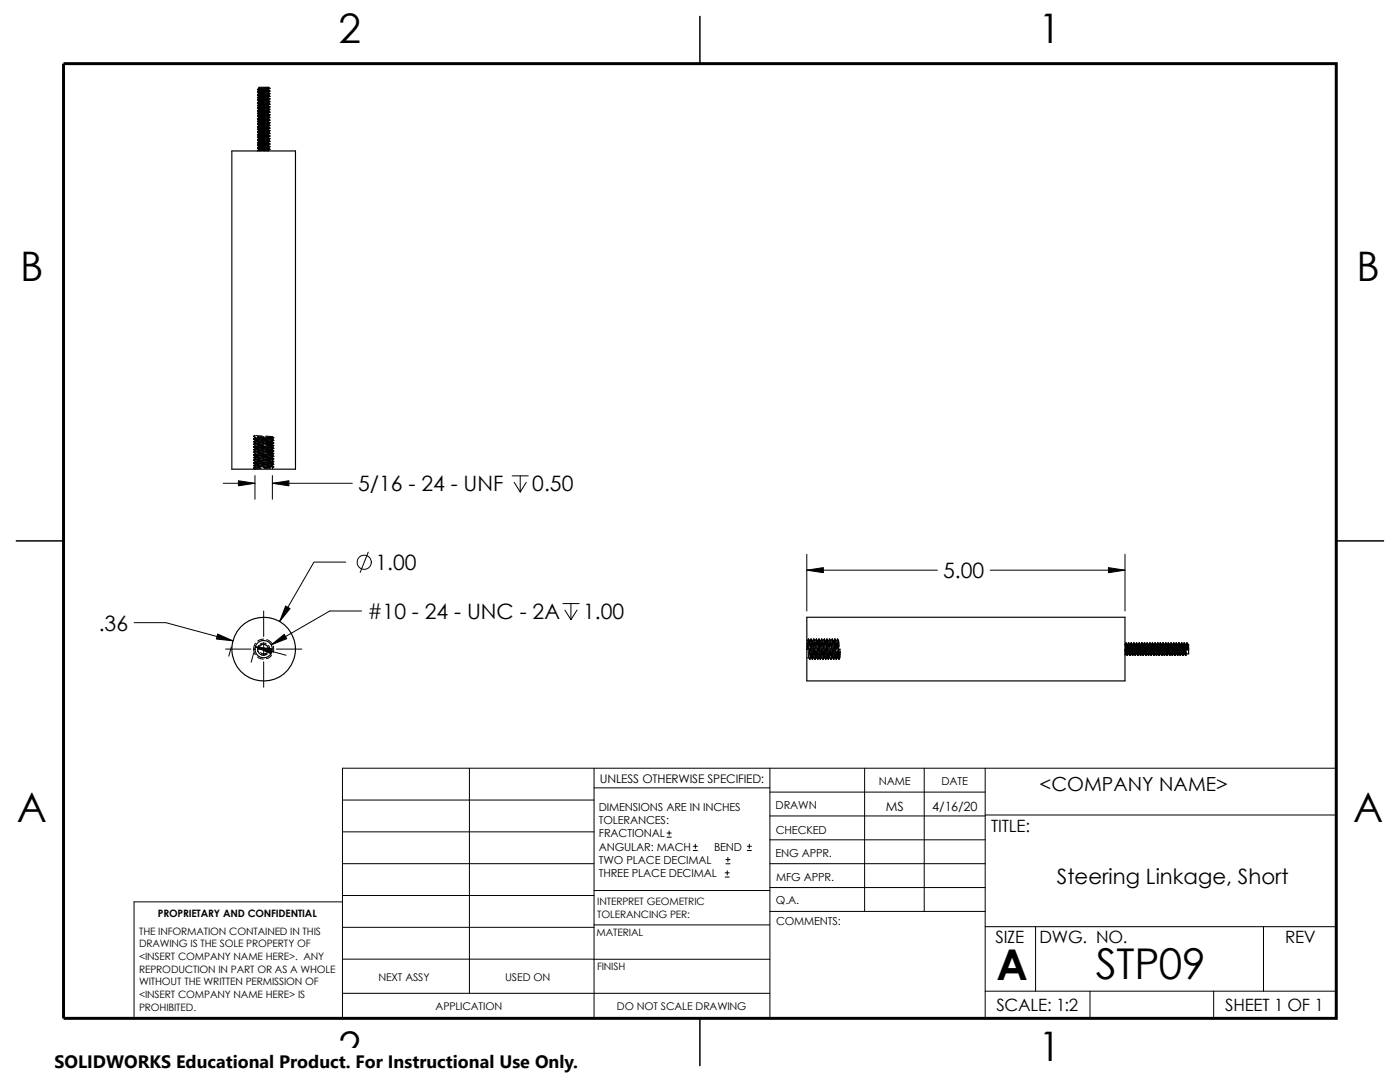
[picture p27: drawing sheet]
<svg xmlns="http://www.w3.org/2000/svg" width="279mm" height="216mm" viewBox="0 0 279 216" stroke-linecap="round" stroke-linejoin="round" font-family="sans-serif">
<defs><g id="words">
<g font-size="8.5">
<text x="198.9" y="195.5">A</text>
<text x="218.7" y="195.3">STP09</text>
</g>
<g font-size="8.1">
<text x="67.6" y="8.5">2</text>
<text x="207.3" y="8.5">1</text>
<text x="4" y="56.1">B</text>
<text x="270.7" y="56.1">B</text>
<text x="3.3" y="164.1">A</text>
<text x="270" y="164.1">A</text>
<text x="67.6" y="211.7">2</text>
<text x="207.3" y="211.7">1</text>
</g>
<g font-size="4.2">
<text x="71.5" y="98">5/16 - 24 - UNF</text>
<text x="106.2" y="98">0.50</text>
<text x="75" y="113.7">1.00</text>
<text x="188.2" y="115.4">5.00</text>
<text x="19.7" y="125.8">.36</text>
<text x="73.3" y="123.5">#10 - 24 - UNC - 2A</text>
<text x="116.4" y="123.5">1.00</text>
<text x="210.9" y="176.4">Steering Linkage, Short</text>
</g>
<text font-size="3.9" x="207.5" y="157.8">&lt;COMPANY NAME&gt;</text>
<text font-size="3.6" x="10.9" y="213">SOLIDWORKS Educational Product. For Instructional Use Only.</text>
<g font-size="3.4">
<text x="197.8" y="166">TITLE:</text>
<text x="198.7" y="188.1">SIZE</text>
<text x="207.5" y="188.1">DWG. NO.</text>
<text x="256.5" y="188.2">REV</text>
<text x="198.8" y="201.7">SCALE: 1:2</text>
<text x="244.5" y="201.7">SHEET 1 OF 1</text>
</g>
<g font-size="2.5">
<text x="176.8" y="161.8">MS</text>
<text x="186.1" y="161.8">4/16/20</text>
</g>
<text font-size="2.4" x="119.7" y="156.2">UNLESS OTHERWISE SPECIFIED:</text>
<g font-size="2.2">
<text x="119.5" y="161.8">DIMENSIONS ARE IN INCHES</text>
<text x="154.8" y="161.5">DRAWN</text>
<text x="175.4" y="156.7">NAME</text>
<text x="187.9" y="156.7">DATE</text>
<text x="119.5" y="164.4">TOLERANCES:</text>
<text x="119.5" y="167.1">FRACTIONAL</text>
<text x="154.8" y="166.3">CHECKED</text>
<text x="119.5" y="172.4">TWO PLACE DECIMAL</text>
<text x="119.5" y="169.7">ANGULAR: MACH</text>
<text x="142.5" y="169.7">BEND</text>
<text x="154.8" y="171">ENG APPR.</text>
<text x="119.5" y="175">THREE PLACE DECIMAL</text>
<text x="154.9" y="175.7">MFG APPR.</text>
<text x="154.9" y="180.4">Q.A.</text>
<text x="154.9" y="184.7">COMMENTS:</text>
</g>
<g font-size="2.1">
<text x="75.5" y="195.7">NEXT ASSY</text>
<text x="100.8" y="195.7">USED ON</text>
<text x="86.9" y="201.6">APPLICATION</text>
<text x="123.1" y="201.6">DO NOT SCALE DRAWING</text>
</g>
<g font-size="2">
<text x="31.5" y="182.9">PROPRIETARY AND CONFIDENTIAL</text>
<text x="119.2" y="183.1">TOLERANCING PER:</text>
<text x="119.2" y="180.6">INTERPRET GEOMETRIC</text>
<text x="27.7" y="186.5">THE INFORMATION CONTAINED IN THIS</text>
<text x="27.7" y="189.1">DRAWING IS THE SOLE PROPERTY OF</text>
<text x="27.7" y="191.6">&lt;INSERT COMPANY NAME HERE&gt;. ANY</text>
<text x="119.1" y="186.7">MATERIAL</text>
<text x="27.7" y="194.1">REPRODUCTION IN PART OR AS A WHOLE</text>
<text x="27.7" y="196.6">WITHOUT THE WRITTEN PERMISSION OF</text>
<text x="119.1" y="193.5">FINISH</text>
<text x="27.7" y="201.7">PROHIBITED.</text>
<text x="27.7" y="199.2">&lt;INSERT COMPANY NAME HERE&gt; IS</text>
</g>
</g></defs>
<g fill="none" stroke="#000" stroke-width=".2">
<path d="M51.4 20l1.2 .1M51.5 17.9l1.2 .1M51.5 18.4l1.2 .1M51.5 18.9l1.2 .2M51.5 19.5l1.2 .1M51.5 17.9l1.2 .2M51.5 18.5l1.2 .1M51.5 19l1.2 .1M51.7 18.1l1.2 .1M51.7 18.6l1.2 .2M51.7 19.1l1.2 .2M51.7 19.7l1.2 .1"/>
<path d="M51.7 18.2l1.2 .2M51.7 19.8l1.2 .1M51.7 17.7l1.2 .1M51.7 18.8l1.2 .1M51.7 18.6h.1M51.7 19.2h.1M51.7 19.7h.1M51.7 18.1h.1M51.7 18.2h.1M51.7 19.3h.1M51.7 19.8h.1M51.7 19.3l1.2 .1"/>
<path d="M53.4 18l.3 .1M53.4 18.6h.3M53.4 19.1h.3M53.4 19.6l.3 .1M53.4 18.1l.4 .1M53.4 18.6l.4 .1M53.4 19.2h.4M53.4 19.7l.4 .1M53.5 19h.1M53.5 17.9h.1M53.5 19.5h.1M53.5 18.3v.1"/>
<path d="M53.5 18.9h.1M53.5 19.4v.1M53.5 19.9v.1M53.5 18.5h.1M53.6 17.4v.4M53.8 17.7l-.3 .2M51.4 25.8l1.2 .1M51.4 24.7l1.2 .2M51.4 22.6l1.2 .2M51.4 30l.8 .1M51.4 20.5l1.2 .1M51.4 27.9l1.2 .1"/>
<path d="M51.4 28l1.3 .1M51.4 25.9l1.3 .1M51.4 24.8l1.3 .1M51.4 22.7l1.3 .1M51.4 20l1.3 .2M51.4 20.6l1.3 .1M51.5 26.4l1.2 .1M51.5 26.9l1.2 .1M51.5 27.4l1.2 .1M51.5 28.5l1.2 .1M51.5 29.1l1.2 .1M51.5 29.6l1.2 .1"/>
<path d="M51.5 25.3l1.2 .1M51.5 26.9l1.2 .2M51.5 27.5l1.2 .1M51.5 23.2l1.2 .1M51.5 23.7l1.2 .1M51.5 24.2l1.2 .1M51.5 25.4l1.2 .1M51.5 21.1l1.2 .1M51.5 21.6l1.2 .1M51.5 22.1l1.2 .1M51.5 29l1.2 .1M51.5 29.5l1.2 .1"/>
<path d="M51.5 23.8l1.2 .1M51.5 24.3l1.2 .1M51.5 21.7l1.2 .1M51.5 22.2l1.2 .1M51.7 20.2l1.2 .1M51.7 20.7l1.2 .2M51.7 21.3l1.2 .1M51.7 21.8l1.2 .1M51.7 22.3l1.2 .2M51.7 22.8l1.2 .2M51.7 23.4l1.2 .1M51.7 23.9l1.2 .1"/>
<path d="M51.7 24.4l1.2 .2M51.7 26.2l1.2 .1M51.7 27.7l1.2 .2M51.7 29.3l1.2 .2M51.7 25l1.2 .1M51.7 25.5l1.2 .1M51.7 26l1.2 .2M51.7 26.5l1.2 .2M51.7 27.1l1.2 .1M51.7 27.6l1.2 .1M51.7 28.1l1.2 .2M51.7 28.7l1.2 .1"/>
<path d="M51.7 29.2l1.2 .1M51.7 29.7l1.2 .2M51.7 20.3l1.2 .2M51.7 21.4l1.2 .1M51.7 21.9l1.2 .2M51.7 23l1.2 .1M51.7 24.6l1.2 .1M51.7 25.6l1.2 .2M51.7 27.2l1.2 .1M51.7 28.3l1.2 .1M51.7 29.9l1.2 .1M51.7 20.2h.1"/>
<path d="M51.7 20.7h.1M51.7 21.3h.1M51.7 21.8h.1M51.7 22.3h.1M51.7 22.9h.1M51.7 23.4h.1M51.7 23.9h.1M51.7 24.4h.1M51.7 25h.1M51.7 25.5h.1M51.7 26h.1M51.7 26.6h.1"/>
<path d="M51.7 27.1h.1M51.7 27.6h.1M51.7 28.2h.1M51.7 28.7h.1M51.7 29.2h.1M51.7 29.7h.1M51.7 20.8v.1M51.7 22.4v.1M51.7 23.5h.1M51.7 24h.1M51.7 25.1h.1M51.7 26.1v.1"/>
<path d="M51.7 26.7h.1M51.7 27.7h.1M51.7 28.8h.1M51.7 29.3h.1M51.7 20.8l1.2 .2M51.7 22.4l1.2 .2M51.7 23.5l1.2 .1M51.7 24l1.2 .2M51.7 25.1l1.2 .1M51.7 26.7l1.2 .1M51.7 28.8l1.2 .1M53.3 26h.4"/>
<path d="M53.3 24.9l.4 .1M53.3 22.8h.4M53.3 20.1l.4 .1M53.3 20.7h.4M53.3 28.1h.4M53.3 28.2h.5M53.3 26l.5 .1M53.3 25l.5 .1M53.3 22.9h.5M53.3 20.2l.5 .1M53.3 20.7l.5 .1M53.4 26.5h.3"/>
<path d="M53.4 27l.3 .1M53.4 28.7l.4 .1M53.4 29.2l.4 .1M53.4 29.7l.4 .1M53.4 25.4l.3 .1M53.4 26.6h.4M53.4 27.1l.4 .1M53.4 27.6l.4 .1M53.4 23.3l.3 .1M53.4 23.9h.3M53.4 24.4h.3M53.4 25.5l.4 .1"/>
<path d="M53.4 21.2l.3 .1M53.4 21.7l.3 .1M53.4 22.3h.3M53.4 28.6l.3 .1M53.4 29.1l.3 .1M53.4 29.7h.3M53.4 23.4l.4 .1M53.4 23.9l.4 .1M53.4 24.4l.4 .1M53.4 27.6h.3M53.4 21.3l.4 .1M53.4 21.8l.4 .1"/>
<path d="M53.4 22.3l.4 .1M53.5 30.1h.1M53.5 20.6h.1M53.5 22.1h.1M53.5 23.7h.1M53.5 25.3h.1M53.5 26.9h.1M53.5 28.5h.1M53.5 21.1h.1M53.5 22.1l.1 .1M53.5 23.7l.1 .1M53.5 24.3h.1"/>
<path d="M53.5 25.3l.1 .1M53.5 25.8l.1 .1M53.5 27.4l.1 .1M53.5 29l.1 .1M53.5 20.4v.1M53.5 21h.1M53.5 21.5v.1M53.5 22v.1M53.5 22.6l.1 .1M53.5 23.1v.1M53.5 23.6v.1M53.5 24.2h.1"/>
<path d="M53.5 20l.1 .1M53.5 21.6l.1 .1M53.5 23.2h.1M53.5 24.8h.1M53.5 26.4h.1M53.5 28h.1M53.5 29.6h.1M53.5 24.7h.1M53.5 25.2v.1M53.5 25.7v.1M53.5 26.3h.1M53.5 26.8v.1"/>
<path d="M53.5 27.3v.1M53.5 27.9h.1M53.5 28.4h.1M53.5 28.9v.1M53.5 29.4v.1M53.5 30h.1M44.5 96.4h6.4M50.6 87.1l.3 .2M50.6 92.9h.1M50.6 92.3v.1M50.6 91.8v.1M50.6 91.3h.1"/>
<path d="M50.6 90.7v.1M50.6 90.2v.1M50.6 89.7h.1M50.6 89.2h.1M50.6 88.6v.1M50.6 88.1v.1M50.6 87.6h.1M50.6 87l.2 .1M50.6 87l.3-.1v.5l1.2 .1M50.6 87.1h.2M50.6 93.5l.3 .1M50.6 87v.1"/>
<path d="M50.6 93.4v.1M50.7 92.4l.2 .2M50.7 91.9l.2 .2M50.7 91.4l.2 .1M50.7 90.8l.2 .2M50.7 90.3l.2 .2M50.7 89.8l.2 .1M50.7 89.2l.2 .2M50.7 88.7l.2 .2M50.7 88.2l.2 .1M50.7 87.7l.2 .1M50.7 87.1l.2 .2"/>
<path d="M50.7 92.9l.2 .2M50.9 92l.1 .2 1.1 .1M50.9 91l.1 .1 1.1 .1M50.9 87.8v.1M50.9 88.3v.2M50.9 88.9v.1M50.9 89.4v.1M50.9 89.9v.1M50.9 90.4v.2M50.9 92.6v.1M50.9 93.1v.5M50.9 94.9v4.7"/>
<path d="M50.9 93.1l1.2 .1M50.9 92.7l-.2 .1M50.9 92.1l-.2 .2M50.9 91.6l-.2 .2M50.9 91.1l-.2 .1M50.9 90.6l-.2 .1M50.9 90l-.2 .2M50.9 89.5l-.2 .2M50.9 89l-.2 .1M50.9 88.4l-.2 .2M50.9 87.9l-.2 .2M50.9 87.4l-.2 .1"/>
<path d="M50.9 93.2l-.2 .2M50.9 89.9l1.2 .1M51 90.6l1 .1M51 88.3l1 .1M51.1 89l1.2 .1M51.1 89.6h1.2M51.1 88l1.2 .1M51.1 86.9l1.2 .1M51.2 92.2l-.6 .1 .6 .1M51.2 90.7h-.6l.6 .1M51.2 89.1l-.6 .1h.6M51.2 87.5l-.6 .1h.6"/>
<path d="M51.4 93h1.3M51.4 92.9l1.3 .1M51.4 91.9h1.3M51.4 87.3l1.3 .1M51.4 91.9l1.3 .1M51.4 91.3l1.3 .1M51.4 90.3h1.3M51.4 88.7l1.3 .1M51.4 91.4l1.3 .1M51.4 88.8h1.3M51.4 89.7l1.3 .1M51.4 88.2h1.3"/>
<path d="M51.4 87.1l1.3 .1M51.4 90.3l1.3 .1M51.4 88.2l1.3 .1M51.4 89.8l1.3 .1M51.4 87.2h1.3M51.4 88.9l1.3 .1M51.4 90.5l1.3 .1M51.5 92.5h1.2M51.5 89.3h1.2M51.5 90.9h1.2M51.5 87.7l1.2 .1M51.5 92.1l1.2 .1"/>
<path d="M51.5 92.5l-.6 .1h.6M51.5 90.9l-.6 .1h.6M51.6 89.3l-.7 .1 .5 .1M51.6 87.7l-.7 .1 .5 .1M51.6 92.3l-1 .1h.2M51.6 89.1l-1 .1h.2M51.6 90.7l-1 .1h.2M51.6 87.5l-1 .1 .2 .1M51.7 92.8l-1.1 .1h.2M51.7 91.7l-1.1 .1h.2M51.7 91.8l-1.1 .1h.2M51.7 89.6l-1.1 .1 .2 .1"/>
<path d="M51.7 91.2l-1.1 .1h.2M51.7 90.1l-1.1 .1h.2M51.7 88.5l-1.1 .1h.2M51.7 91.2l-1.1 .1 .2 .1M51.7 88.6l-1.1 .1h.2M51.7 89.6l-1.1 .1h.2M51.7 88l-1.1 .1h.2M51.7 90.2l-1.1 .1h.2M51.7 88.1l-1.1 .1h.2M51.8 92.4l1.3 .1M51.8 90.8l1.3 .1M51.8 89.2l1.3 .1"/>
<path d="M51.8 87.7h1.3M51.9 93.3l-1.3 .2M51.9 93.3l-1.3 .1M52 87.9l1.3 .1M52.1 89.5l1.2 .1M52.1 91.1h1.3M52.1 91.6l-1.2-.1 .1 .2h1.1M52.1 92.7h1.3M52.1 93.5l-1.2 .1M52.1 93.1l-1.2 .1-.3 .2M52.2 91.9l-1.3 .1M52.2 90.3l-1.3 .1"/>
<path d="M52.2 91l-1.2 .1M52.2 88.7l-1.3 .1M52.2 91.5l-1.2 .1M52.2 89.9l-1.2 .1M52.2 88.3l-1.2 .1M52.2 87.3l-1.2 .1M52.2 92.1h-1.2M52.2 87.8l-1.2 .1M52.3 92.3l1.3 .1M52.6 88.9h-1.3M52.6 89.4l-1.3 .1M52.6 92.6h-1.3"/>
<path d="M52.7 90.7l1.2 .1M52.7 91.2l1.2 .1M52.7 91.8h1.2M52.7 87.5l1.2 .1M52.7 88.5h1.2M52.7 90l1.3 .1M52.7 91.6l1.3 .1M52.8 93.2l1.2 .1M52.8 92.9l-1.3 .1M52.8 91.4h-1.3M52.8 89.8h-1.2M52.9 90.4l-1.3 .1"/>
<path d="M52.9 88.2h-1.3M53 90.2l1.3 .1M53 89.1l1.3 .1M53 88.6l1.3 .1M53 89.7l1.3 .1M53 88.1l1.3 .1M53 87l1.3 .1M53 92.8l1.3 .1M53.1 92.2h-1.2M53.1 90.6h-1.2M53.1 89h-1.2M53.1 87.4l-1.2 .1"/>
<path d="M53.3 93.1l1.3 .1M53.3 93l1.3 .1M53.3 91.9l1.3 .2M53.3 92l1.3 .1M53.3 87.4l1.1 .1-.3 .1M53.3 91.4l1.3 .1M53.3 90.4l1.3 .1M53.3 88.8l1.3 .1M53.3 91.5l1.3 .1M53.3 88.9h1.3M53.3 89.8l1.3 .1M53.3 88.2l1.3 .1"/>
<path d="M53.3 87.2l1.3 .1M53.3 88.3l1.3 .1M53.3 89.9l1.3 .1M53.3 87.3l1.3 .1M53.3 89l1.1 .1-.3 .1M53.3 90.6l1.1 .1h-.3M53.4 92.6l1.2 .1M53.4 89.4l1.2 .1M53.4 91l1.2 .1M53.4 87.8l1.2 .1M53.4 92.2l1 .1h-.3M53.4 92.4h-1.2"/>
<path d="M53.4 90.8h-1.2M53.5 89.2l-1.3 .1M53.5 87.6l-1.3 .1M53.6 92.7h-1.3M53.6 91.1h-1.3M53.6 89.5l-1.3 .1M53.6 87.9l-1.3 .1M53.7 92.5l.9 .1h-.3M53.7 90.9l.9 .1-.3 .1M53.7 89.3l.9 .1-.3 .1M53.7 87.7l.9 .1-.3 .1M53.8 93.3h-1.3"/>
<path d="M53.8 93.2l-1.3 .1M53.9 87.2l-2.5 .1M53.9 88l.5 .1h-.9M54 89.6l.4 .1h-.9M54 91.2h.4l-1 .1M54 92.8h.4l-1 .1M54 93.4l-1.2 .1M54 93l-1.2 .1M54.1 91.8l-1.3 .1M54.1 90.2l-1.3 .1M54.1 90.9l-1.2 .1M54.1 88.6l-1.2 .1"/>
<path d="M54.1 91.4l-1.2 .1M54.1 89.8l-1.2 .1M54.1 88.2l-1.2 .1M54.1 91.9l-1.2 .1M54.1 87.7l-1.2 .1M54.2 92.4h.2l-1.2 .1M54.3 90.3l-1.2 .1M54.3 89.2l-1.2 .1M54.3 88.7l-1.2 .1M54.3 90.3l.3 .2-1.2 .1M54.3 92.4l.3 .3M54.3 90.8l.3 .3"/>
<path d="M54.3 89.8l.3 .1M54.3 89.2l.3 .3M54.3 88.7l.3 .2M54.3 88.2l.3 .1M54.3 87.1l.3 .2M54.4 87.1v.2h-1.3M54.4 94.9v4.7M54.4 96.4h15.9M54.6 92.7l-2.3 .1-1.2-.1M54.6 92.1l-1.2 .1M54.6 89.5l-2.3 .1M54.6 89.9l-2.3 .2"/>
<path d="M54.6 88.3l-2.3 .2M54.6 91.1l-2.3 .1M54.6 87.3l-1.2 .1M54.6 87.9l-2.3 .1M54.6 93.2h-.2M54.6 92.1l-2.3 .2M54.6 92.1h.1M54.6 91.5v.1M54.6 90.5v.1M54.6 90h.1M54.6 88.9v.1M54.6 88.4h.1"/>
<path d="M54.6 87.8v.1M54.6 87.3v.1M54.6 93.1v.1M54.6 92.7l-.3 .2 .3 .2-.2 .1M54.6 91.1l-.3 .3 .3 .2-2.3 .1M54.6 91.6l-.3 .3 .3 .2M54.6 87.4l-.3 .3 .3 .1M54.6 92.1l-.3 .2 .1 .1M54.6 90.6l-.3 .1 .1 .1M54.6 90l-.3 .2 .1 .1M54.6 89.5l-.3 .2 .1 .1M54.6 89l-.3 .1 .1 .2"/>
<path d="M54.6 88.4l-.3 .2 .1 .1M54.6 87.9l-.3 .2 .1 .1M54.6 93.2l-.3 .2 .1 .2M54.6 91.6l-2.3 .1M54.6 89l-2.3 .1M54.6 88.4l-2.3 .2-1.2-.1M54.6 88.9l-1.2 .1M54.6 90.6l-2.3 .1M54.6 90l-2.3 .2-1.2-.1M54.6 87.4l-2.3 .1M102.2 95h3.2M102.6 96.2l1.2 2"/>
<path d="M103.8 95v3.2M105 96.2l-1.2 2M69 112.2h-6.3l-6.9 11.8M73.5 110.2l-1.6 4M161 110.6v11.3M161 113.8h26.1M197.6 113.8h26.9M224.5 110.6v11.3M26.8 124.2h6.3l13.4 3.7M45 129.5h5.1M46.2 129.1l-.5 1.8M50.6 129.5l.3 1.1"/>
<path d="M50.6 130.3l-.5 1.8M50.9 129.1l6.2 1.6M51 128.4l-.3 .6-.1 .5h.3M51.4 129.5h2.5M51.4 131.1l1.2 .4M51.4 129.8a1.05 1.05 0 0 0 .8 .9 1.05 1.05 0 0 0 1.1-.4M51.6 129.1a1.07 1.07 0 0 1 1-.5 1.07 1.07 0 0 1 .9 .7M51.6 128.8a1.1 1.1 0 0 0 .1 1.5M52 130.2a.88 .88 0 0 0 1.1 .1M52.3 128.7a.95 .95 0 0 0-.6 1M52.6 127.5l-1.2 .4M52.6 121.9v5.1"/>
<path d="M52.6 128.2v2.6M52.6 132.1v5M52.8 128.6a.94 .94 0 0 1 .8 .9h.2M53.1 128.4a1.21 1.21 0 0 0-1.2 .1M53.2 127.6l.4 .2 .6 .6M53.3 130.5l-.7 .3-.4-.1M53.5 129.8l.1-.3v.3M53.6 128.8a1.16 1.16 0 0 1 .1 1.2M54.2 130.7l-.6 .6-.4 .1M54.5 128.9l.1 .6-.1 .7M55.2 129.5h5M72.2 121.9h-6.4l-11.7 6.8"/>
<path d="M112.3 120.4h3.3M112.7 121.7l1.2 2M113.9 120.4v3.3M115.2 121.7l-1.3 2M161.1 128.3l-.1 1.2h.4l.1-1.2M161.2 128v1.2M161.2 128.3v1.2M161.3 129.9l.1 1.2M161.3 127.6v-.1l.1 1.1M161.3 128.3l-.1 1.2M161.4 127.5l.1 1.3M161.4 127.5l-.4 .3"/>
<path d="M161.4 127.5l-.1 .1M161.4 127.5l.1 .3M161.4 129.3l.1 1.2M161.5 129.4v1.3M161.5 131.2l.1 .3-.2-.2h-.4M161.5 127.8l.1 1.3M161.5 129.5v1.2M161.7 129.7l.1 1.3M161.7 130.3l-.1 1.3M161.7 128v-.2l-.1 1M161.7 130.5l-.1 1.1v-.3M161.8 128.6v1.3"/>
<path d="M161.8 128.4l-.1 1.2M161.8 127.7v-.2l.1 1M161.8 130.5l.1 .8 .1-.6M161.9 129.9l-.1 1.2M161.9 127.5l-.1 2.4M161.9 127.5l.1 1.3M161.9 127.5l-.4 .3M161.9 127.5l.2 .3M161.9 131.3l.2 .2M161.9 131.3l-.3 .2M161.9 129.2l.3 2.4M162 128l-.1 1.2"/>
<path d="M162 129.4l.1 1.3M162.1 127.8l.1 1.3M162.1 128.8l-.1 1.3M162.1 131.3l.1 .3 .3-.3 .1 .2M162.1 128.2l.1-.4 .1 .9M162.2 129.7l.1 1.3M162.2 130.2l-.1 1.3M162.3 130.2l-.1 1.3M162.3 128.3l-.1 1.3M162.3 129.3l.1 1.3M162.3 128.3v1.3M162.3 127.6v.1"/>
<path d="M162.4 127.5h.1M162.4 127.5l.1 1.2M162.4 127.5l-.3 .3M162.4 127.6v.1M162.4 129.9v1.2M162.4 127.5l.1 1.3M162.4 127.5l.2 .3M162.5 129.4v1.2M162.5 128v1.2M162.5 129.4l.1 1.3M162.6 130l-.1 1.2M162.6 131.3l.1 .3"/>
<path d="M162.6 127.8l.1 1.3M162.7 128.1l-.1 1.3M162.7 129.7l.1 1.3M162.7 130.2l-.1 1.3M162.8 128.1v1.3M162.8 130.2l-.1 1.3M162.8 128.3v1.3M162.9 127.7v-.2l.1 1.1M162.9 128.3l-.1 1.3M162.9 131.3l-.2 .3-.1-.3M162.9 130l.1 1.2M163 129.9l-.1 1.2"/>
<path d="M163 127.5v1.3M163 127.5l-.1 .2M163 127.5l-.4 .3M163.1 128l.1 3.5-.3-.2M163.1 129.4v1.3M163.1 129.3v1.3M163.2 128.2v1.3M163.3 130.3l-.1 1.3M163.3 130l.1 1.2M163.3 128.2v-.4l-.1 .9M163.3 130.5l-.1 1.1v-.3M163.3 128.4v1.2"/>
<path d="M163.3 128.8l.1 1.3M163.4 127.7v-.2l.1 1M163.5 129.9l-.1 1.2M163.5 127.5l-.2 2.4M163.5 127.5l.1 1.3M163.5 127.5l-.2 .3-.3-.3M163.5 127.5l.2 .3M163.5 131.3l.2 .2M163.5 129.2l.3 2.4M163.5 131.3l-.3 .2M163.6 128l-.1 1.2M163.6 129.4l.1 1.3"/>
<path d="M163.6 130.5l-.1 .8-.1-.6M163.7 127.8l.1 1.3M163.7 128.6l-.1 1.3M163.7 128l.1-.2 .1 1M163.8 129.7l.1 1.3M163.8 130.2l-.1 1.3M163.9 130.2l-.1 1.3M163.9 128.3l-.1 1.3M163.9 129.5l.1 1.2M163.9 131.3l.3 .2M163.9 128.3v1.3M163.9 127.6v.1"/>
<path d="M163.9 131.3l-.1 .3-.1-.3M164 127.5v1.2M164 127.5h.1M164 127.5l-.3 .3M164 127.6v.1M164 129.9v1.2M164 127.5l.1 1.3M164 127.5l.2 .3M164.1 129.4v1.2M164.1 128v1.2M164.1 129.4l.1 1.3M164.2 131.3l.1 .3"/>
<path d="M164.2 129.9l-.1 1.2M164.2 127.8l.1 1.3M164.3 128l-.1 1.2M164.3 129.7l.1 1.3M164.3 130.2l-.1 1.3M164.4 128.3v1.2M164.4 130.2l-.1 1.3M164.4 128.3l-.1 1.3M164.4 127.7l.1-.2 .1 1.1M164.5 128.3l-.1 1.3M164.5 130.2l.1 1.1v-.2M164.5 127.5l.1 1.3"/>
<path d="M164.5 127.5v.2M164.5 127.5l-.3 .3M164.5 127.5l.2 .3M164.6 129.6l-.1 1.3M164.6 129.2l.1 2.3-.1-.2M164.6 131.3l-.3 .3-.1-.3M164.7 129.4v1.3M164.7 127.8l.1 1.3M164.7 127.8l-.1 1.3M164.7 129.2v1.2M164.8 129.7l.1 1.3M164.8 130.3v1.3"/>
<path d="M164.9 130.5l-.1 1.1v-.3M164.9 128.3l-.1-.5v.7M164.9 128.4v1.2M165 128.9v1.3M165 127.7v-.2l.1 1M165.1 127.5l-.2 2.4M165.1 127.5l.1 1.3M165.1 127.5l-.4 .3M165.1 127.5l.1 .3M165.1 129.6l-.1 1.3M165.1 131.3l.2 .2M165.1 129.2l.3 2.4"/>
<path d="M165.1 131.3l-.3 .2M165.2 129.4v1.3M165.2 130.4l-.1 .9-.1-.4M165.2 127.8l.2 1.3M165.2 127.8l-.1 1.3M165.3 128.5l-.1 1.3M165.4 127.8l.1 1.2M165.4 129.7l.1 1.3M165.4 130.2l-.1 1.3M165.4 130.2v1.3M165.5 128.3l-.1 1.3M165.5 131.3l.3 .2"/>
<path d="M165.5 129.6l.1 1.3M165.5 128.3v1.3M165.5 127.6v.1M165.5 131.3l-.1 .3-.1-.3M165.5 127.5h.1M165.5 127.5l.1 1.2M165.5 127.5l-.3 .3M165.6 127.6v.1M165.6 129.9l-.1 1.2M165.6 127.5l.1 1.3M165.6 127.5l.2 .3M165.7 129.4v1.2"/>
<path d="M165.7 128v1.2M165.7 129.4l.1 1.3M165.8 131.3l.1 .3M165.8 129.7l-.1 1.3M165.8 127.8l.1 1.3M165.8 127.8h.1M165.9 127.8l-.1 1.3M165.9 130.2l-.1 1.3M165.9 129.7l.1 1.3M166 130.2l-.1 1.3M166 128.4v1.3M166 128.3l-.1 1.3"/>
<path d="M166 127.7l.1-.2 .1 1.1M166.1 128.3l-.1 1.3M166.1 130.3l.1 1v-.4M166.1 127.5l.1 1.3M166.1 127.5l-.2 .3M166.1 127.5v.2M166.2 129.6l-.1 1.3M166.2 129.2l.1 2.3-.1-.2M166.2 131.3l-.3 .3-.1-.3M166.2 129.4l.1 1.3M166.3 127.9l-.1 1.1M166.3 129l-.1 1.3"/>
<path d="M166.3 128.4l.1-.6 .1 .7M166.4 128.5v1.3M166.4 130.3v1.3M166.5 130l.1 1.2M166.5 130.5l-.1 1.1-.1-.3M166.5 128.4v1.2M166.5 129.1l.1 1.3M166.6 127.7v-.2l.1 1M166.6 131.3l.3 .2M166.6 131.3l-.2 .2M166.7 127.5l-.2 2.4M166.7 127.5l.1 1.3"/>
<path d="M166.7 127.5l-.3 .3-.3-.3M166.7 129.9l-.1 1.2M166.7 127.5l.1 .3 .3-.3M166.7 129.2l.2 2.4M166.8 129.4v1.3M166.8 128l-.1 1.2M166.8 130.2l-.1 1.1-.1-.3M166.9 131.3v.3l.3-.3 .2 .2M166.9 128.2v1.3M166.9 128.3l-.1 1.3M167 130.2l-.1 1.3M167 130l.1 1.2"/>
<path d="M167 127.9l.1 1.3M167 130.2v1.3M167 128.3v1.3M167.1 129.8l.1 1.3M167.1 127.6v.1M167.1 128.3l-.1 1.3M167.1 127.5l.1 1.2M167.1 127.5h.1M167.2 127.6v.1M167.2 127.5l.1 1.3M167.2 129.9l-.1 1.2M167.2 127.5l.2 .4 .1 1.2"/>
<path d="M167.2 129.4l.1 1.2M167.3 129.4l.1 1.3M167.3 128l-.1 1.2M167.3 131.3l.2 .3M167.4 130v1.3M167.4 128.1v1.2M167.4 131.3h.2l-.1 .3-.1-.3M167.5 129.7l.1 1.3M167.5 130.2l-.1 1.3M167.5 129.5v.1M167.6 130.2l-.1 1.3M167.6 129.5v.1"/>
<path d="M167.7 129.9v1.2M167.8 129.5h-.5v1.3M224.5 130.3v.4M224.5 129.5v.5M224.6 130.5h.1M224.7 128.4l-.1 1.2M224.8 130.5h.1M224.9 128.6h.1M224.9 128.6l-.2 1.2M225 130.3v.4M225 128.6l-.1 1.2M225.1 130.3l-.1 .4"/>
<path d="M225.2 128.4l-.2 1.2M225.2 130.4v.1M225.2 128.4l-.1 1.2M225.3 130.5h.1M225.4 128.6h.1M225.4 128.6l-.1 1.2M225.5 130.2v.5M225.6 128.6h.1M225.6 128.6l-.2 1.2M225.6 130.2v.5M225.7 128.3l-.1 1.3M225.7 130.5h.1"/>
<path d="M225.8 128.3l-.1 1.2M225.8 130.5h.1M226 128.6h.1M226 128.6l-.2 1.2M226.1 130.3l-.1 .4M226.1 128.6l-.2 1.2M226.1 130.3v.4M226.2 130.5h.1M226.2 128.4l-.1 1.2M226.3 128.4l-.1 1.2M226.4 130.5h.1M226.5 128.6h.1"/>
<path d="M226.5 128.6l-.2 1.2M226.6 130.3l-.1 .5M226.6 128.6h.1M226.6 128.6l-.1 1.2M226.7 130.3l-.1 .4M226.8 130.5h.1M226.8 128.4l-.2 1.2M226.8 130.4v.1M226.8 128.4l-.1 1.2M226.9 130.5h.1M227 128.6h.1M227 128.6l-.1 1.2"/>
<path d="M227.1 130.3v.5M227.1 128.6h.1M227.2 128.6l-.2 1.2M227.2 130.3l-.1 .4M227.3 128.4l-.1 1.2M227.3 130.5h.1M227.4 128.4l-.2 1.2M227.4 130.5h.1M227.6 128.6h.1M227.6 128.6l-.2 1.2M227.6 130.2v.6M227.7 128.6l-.2 1.2"/>
<path d="M227.7 130.2v.5M227.8 130.5h.1M227.8 128.3l-.1 1.3M227.9 128.3l-.1 1.2M227.9 130.5h.1M228.1 128.6h.1M228.1 128.6l-.2 1.2M228.2 130.2l-.1 .6M228.2 128.6h.1M228.2 128.6l-.2 1.2M228.3 130.2l-.1 .5M228.3 130.5h.1"/>
<path d="M228.3 130.4v.1M228.4 128.3l-.2 1.3M228.5 128.3l-.2 1.2M228.5 130.5h.1M228.6 128.6h.1M228.6 128.6l-.1 1.2M228.7 130.3v.4M228.7 128.6l-.1 1.2M228.8 130.3l-.1 .4M228.9 128.4l-.2 1.2M228.9 130.5h.1M228.9 128.4l-.1 1.2"/>
<path d="M229 130.5h.1M229.2 128.6h.1M229.2 128.6l-.2 1.2M229.2 130.3v.4M229.3 128.6h.1M229.3 128.6l-.2 1.2M229.3 130.3v.4M229.4 128.4l-.1 1.2M229.4 130.5h.1M229.5 128.4l-.1 1.2M229.5 130.5h.1M229.7 128.6l-.2 1.2"/>
<path d="M229.8 130.3l-.1 .5M229.8 128.6h.1M229.8 128.6l-.2 1.2M229.8 130.3v.4M229.9 130.4v.1M229.9 130.5h.1M229.9 128.4l-.1 1.2M230 128.4l-.1 1.2M230.1 130.5h.1M230.2 128.6l-.2 1.2M230.2 128.6h.1M230.3 130.3l-.1 .5"/>
<path d="M230.3 128.6l-.1 1.2M230.4 130.3l-.1 .4M230.5 128.4l-.2 1.2M230.5 130.5h.1M230.5 128.4l-.1 1.2M230.6 130.5h.1M230.7 128.6l-.1 1.2M230.7 128.6h.1M230.8 130.2v.6M230.8 128.6h.1M230.9 128.6l-.2 1.2M230.9 130.2l-.1 .5"/>
<path d="M231 130.5h.1M231 128.3l-.1 1.3M231.1 128.3l-.2 1.2M231.1 130.5h.1M231.3 128.6l-.2 1.2M231.4 130.2l-.1 .6M231.4 128.6l-.2 1.2M231.4 130.2v.5M231.5 130.4v.1M231.5 128.3l-.1 1.3M231.6 128.3l-.1 1.2M231.6 130.5h.1"/>
<path d="M231.8 128.6l-.2 1.2M231.8 128.6h.1M231.9 130.2l-.1 .6M231.9 128.6h.1M231.9 128.6l-.1 1.2M232 130.2l-.1 .5M232.1 130.5h.1M232.1 128.3l-.2 1.3M232.2 128.3l-.2 1.2M232.2 130.5h.1M232.3 128.6l-.1 1.2M232.3 128.6h.1"/>
<path d="M232.4 130.3l-.1 .5M232.4 128.6h.1M232.5 128.6l-.2 1.2M232.5 130.3l-.1 .4M232.6 130.5h.1M232.6 128.4l-.1 1.2M232.7 130.5h.1M232.9 128.6l-.2 1.2M232.9 130.3v.4M233 128.6l-.2 1.2M233 130.3v.4M233.1 130.4v.1"/>
<path d="M233.1 128.4l-.1 1.2M233.2 128.4l-.1 1.2M233.2 130.5h.1M233.4 128.6l-.2 1.2M233.4 128.6h.1M233.5 130.3l-.1 .5M233.5 128.6h.1M233.5 128.6l-.2 1.2M233.5 130.3v.4M233.6 128.4l-.1 1.2M233.7 130.5h-.1M233.7 128.4l-.1 1.2"/>
<path d="M233.8 130.5h.1M233.9 128.6l-.2 1.2M233.9 128.6h.1M234 130.3l-.1 .5M234 128.6l-.1 1.2M234.1 130.3l-.1 .4M234.2 130.5h.1M234.2 128.4l-.2 1.2M234.2 128.4l-.1 1.2M234.3 130.5h.1M234.4 128.6l-.1 1.2M234.4 128.6h.1"/>
<path d="M234.5 130.3v.5M234.5 128.6h.1M234.6 128.6l-.2 1.2M234.6 130.3l-.1 .4M234.7 130.4v.1M234.7 130.5h.1M234.7 128.4l-.1 1.2M234.8 128.4l-.1 1.2M234.8 130.5h.1M235 128.6l-.2 1.2M235 128.6h.1M235.1 130.2l-.1 .5"/>
<path d="M235.1 128.6h.1M235.1 128.6l-.2 1.2M235.1 130.2v.5M235.2 130.5h.1M235.2 128.3l-.1 1.3M235.3 128.3l-.1 1.2M235.4 130.5h.1M235.5 128.6l-.2 1.2M235.5 128.6h.1M235.6 130.2l-.1 .6M235.6 128.6l-.1 1.2M235.7 130.2l-.1 .5"/>
<path d="M235.8 130.5h.1M235.8 128.3l-.2 1.3M235.9 128.3l-.2 1.2M235.9 130.5h.1M236 128.6l-.1 1.2M236 128.6h.1M236.1 130.3v.4M236.1 128.6h.1M236.2 128.6l-.2 1.2M236.2 130.3v.4M236.3 130.4v.1M236.3 130.5h.1"/>
<path d="M236.3 128.4l-.1 1.2M236.4 130.5h.1M236.6 128.6l-.2 1.2M236.6 128.6h.1M236.6 130.3v.5M236.7 128.6l-.2 1.2M236.7 130.3v.4M236.8 128.4l-.1 1.2M236.8 130.5h.1M236.9 128.4l-.1 1.2M237.1 128.6l-.2 1.2M237.1 128.6h.1"/>
<path d="M68.3 159.6h50.3M93.7 153.3v44.9M118.6 153.3v49.9M118.6 157.2h35M153.6 158.1h43M153.6 153.3v49.9M172.6 153.3v28.6M184.4 153.3v28.6M196.6 153.3v49.9M68.3 172.3h50.3M68.3 180h-41.5v23.2h239.9v-49.9h-198.4v49.9M68.3 178.7h50.3"/>
<path d="M68.3 166h50.3M118.6 177.7h35M133.1 167h.9M133.1 166.2h.9M133.5 165.8v.8M138.3 169.7h.9M138.3 168.9h.9M138.8 168.4v.9M144.7 175h.8M144.7 174.2h.8M144.9 172.4h.8M144.9 171.5h.8"/>
<path d="M145.1 173.8v.8M145.3 171.1v.8M149.1 169.7h.9M149.1 168.9h.9M149.5 168.4v.9M153.6 172.3h43M153.6 177.1h43M153.6 167.6h43M153.6 162.8h43M196.6 162.6h70.1M68.3 191.4h85.3M68.3 198.2h85.3"/>
<path d="M68.3 185h50.3M118.6 184.6h35M153.6 181.9h43M196.6 184.9h70.1M196.6 197.8h70.1M206.7 184.9v12.9M217.5 197.8v5.4M242.2 197.8v5.4M252.2 184.9v12.9"/>
<circle cx="72.7" cy="112.2" r="1.42"/>
</g>
<path d="M139.7 3.2v9.5M3.2 107.9h9.5M266.7 107.9h9.5M139.7 203.2v9.5" fill="none" stroke="#000" stroke-width=".3"/>
<path d="M12.7 12.7h254v190.5h-254z" fill="none" stroke="#000" stroke-width=".59"/>
<g fill="none" stroke="#000" stroke-width=".23">
<path d="M51.4 18.5l.3 .1M51.4 19.5l.3 .2M51.4 17.9l.3 .2M51.4 17.8v.1M51.4 18.4h.1M51.4 18.9v.1M51.4 19.4v.1M51.4 20h.1M51.7 18.6v.1M51.7 19.1v.2M51.7 18.2l-.3 .2M51.7 18.7l-.3 .2"/>
<path d="M51.7 19.3l-.3 .1M51.7 19.8l-.3 .2M51.7 17.7l-.3 .1M53.5 18.4l.3 .2-2.4 .3M53.5 19l.3 .2-2.4 .2M53.5 19.5l.3 .2-2.4 .3M53.5 17.9l.3 .2-2.4 .3M53.6 17.4l-1.9 .3M53.6 17.8l-.1 .2-1.8 .2M53.6 18.4l-.1 .1-1.8 .2M53.6 18.9l-.1 .2-1.8 .2M53.6 19.4l-.1 .2-1.8 .2"/>
<path d="M53.6 19.9l-.1 .2-1.8 .2M53.6 17.4l.2 .2M53.6 17.4h-1.9v.3M53.7 18.2l-.2 .2-1.8 .2M53.7 18.8l-.2 .1-1.8 .2M53.7 19.3l-.2 .2-1.7 .1-.1 .2M53.7 19.8l-.2 .2-1.8 .2M53.7 17.7l-.2 .2-1.7 .2-.1 .1M53.8 18.6l-2.4 .4 .3 .2M53.8 19.7l-2.4 .3 .3 .2M53.8 17.6l-2.4 .3M53.8 18.1l-2.4 .4"/>
<path d="M53.8 19.2l-2.4 .3M53.8 17.6l-2.4 .2M46.3 30.1h12.7v63.5h-12.7zM51.4 20.6l.3 .1M51.4 21.1l.3 .2M51.4 22.2l.3 .1M51.4 23.2l.3 .2M51.4 23.7l.3 .2M51.4 24.8l.3 .2M51.4 25.9l.3 .1M51.4 26.4l.3 .2M51.4 27.5l.3 .1"/>
<path d="M51.4 28.5l.3 .2M51.4 29l.3 .2M51.4 20.5v.1M51.4 21v.1M51.4 21.5v.1M51.4 22.1h.1M51.4 22.6v.1M51.4 23.1v.1M51.4 23.7h.1M51.4 24.2v.1M51.4 24.7v.1M51.4 25.3h.1"/>
<path d="M51.4 25.8h.1M51.4 26.3v.1M51.4 26.8v.1M51.4 27.4h.1M51.4 27.9v.1M51.4 28.4v.1M51.4 29h.1M51.4 29.5h.1M51.7 20.2v.1M51.7 21.3v.1M51.7 21.8v.1M51.7 22.8v.2"/>
<path d="M51.7 23.9v.1M51.7 24.4v.2M51.7 25.5v.1M51.7 26.5v.2M51.7 27.1v.1M51.7 28.1v.2M51.7 29.2v.1M51.7 29.7v.1M51.7 20.3l-.3 .2M51.7 20.8l-.3 .2M51.7 21.4l-.3 .1M51.7 21.9l-.3 .2"/>
<path d="M51.7 22.4l-.3 .2M51.7 23l-.3 .1M51.7 23.5l-.3 .2M51.7 24l-.3 .2M51.7 24.6l-.3 .1M51.7 25.1l-.3 .2M51.7 25.6l-.3 .2M51.7 26.1l-.3 .2M51.7 26.7l-.3 .1M51.7 27.2l-.3 .2M51.7 27.7l-.3 .2M51.7 28.3l-.3 .1"/>
<path d="M51.7 28.8l-.3 .2M51.7 29.3l-.3 .2M51.7 29.8l-.3 .2M53.5 20l.3 .2-2.4 .3M53.5 20.6l.3 .2-2.4 .2M53.5 21.1l.3 .2-2.4 .2M53.5 21.6l.3 .2-2.4 .3M53.5 22.1l.3 .3-2.4 .2M53.5 22.7l.3 .2-2.4 .2M53.5 23.2l.3 .2-2.4 .3M53.5 23.7l.3 .2-2.4 .3M53.5 24.3l.3 .2-2.4 .2"/>
<path d="M53.5 24.8l.3 .2-2.4 .3M53.5 25.3l.3 .2-2.4 .3M53.5 25.8l.3 .3-2.4 .2M53.5 26.4l.3 .2-2.4 .2M53.5 26.9l.3 .2-2.4 .3M53.5 27.4l.3 .2-2.4 .3M53.5 28l.3 .2-2.4 .2M53.5 28.5l.3 .2-2.4 .3M53.5 29l.3 .2-2.4 .3M53.5 29.5l.3 .3-2.4 .2M53.5 22.6l-1.8 .2M53.5 25.3l-1.8 .2"/>
<path d="M53.5 27.9l-1.8 .2M53.6 20.5l-.1 .1-1.8 .2M53.6 21l-.1 .2-1.8 .2M53.6 21.5l-.1 .2-1.8 .2M53.6 22.1l-.1 .1-1.8 .2M53.6 22.6l-.1 .2-1.8 .2M53.6 23.1l-.1 .2-1.8 .2M53.6 23.6l-.1 .2-1.8 .2M53.6 24.2l-.1 .1-1.8 .3M53.6 24.7l-.1 .2-1.8 .2M53.6 25.2l-.1 .2-1.8 .2M53.6 25.8l-.1 .1-1.8 .2"/>
<path d="M53.6 26.3l-.1 .2-1.8 .2M53.6 26.8l-.1 .2-1.8 .2M53.6 27.3l-.1 .2-1.8 .2M53.6 27.9l-.1 .1-1.8 .3M53.6 28.4l-.1 .2-1.8 .2M53.6 28.9l-.1 .2-1.8 .2M53.6 29.5l-.1 .1-1.8 .2M53.6 30v.1M53.7 20.3l-.2 .2-1.7 .2-.1 .1M53.7 20.9l-.2 .1-1.8 .3M53.7 21.4l-.2 .2-1.8 .2M53.7 21.9l-.2 .2-1.7 .2-.1 .1"/>
<path d="M53.7 22.5l-.2 .1M53.7 23l-.2 .2-1.7 .1-.1 .2M53.7 23.5l-.2 .2-1.8 .2M53.7 24l-.2 .2-1.8 .2M53.7 24.6l-.2 .1-1.7 .2-.1 .2M53.7 25.1l-.2 .2M53.7 25.6l-.2 .2-1.7 .2-.1 .1M53.7 26.2l-.2 .1-1.8 .2M53.7 26.7l-.2 .2-1.8 .2M53.7 27.2l-.2 .2-1.7 .2-.1 .1M53.7 27.7l-.2 .2M53.7 28.3l-.2 .1-1.7 .2-.1 .2"/>
<path d="M53.7 28.8l-.2 .2-1.8 .2M53.7 29.3l-.2 .2-1.8 .2M53.7 29.9l-.2 .1-.9 .1M53.8 21.3l-2.4 .3 .3 .2M53.8 22.4l-2.4 .3 .3 .2M53.8 23.9l-2.4 .4 .3 .1M53.8 25l-2.4 .3 .3 .2M53.8 26.6l-2.4 .3 .3 .2M53.8 27.6l-2.4 .4 .3 .2M53.8 29.2l-2.4 .3 .3 .2M53.8 20.2l-2.4 .4M53.8 20.8l-2.4 .3"/>
<path d="M53.8 21.8l-2.4 .4M53.8 22.9l-2.4 .3M53.8 23.4l-2.4 .3M53.8 24.5l-2.4 .3M53.8 25.5l-2.4 .4M53.8 26.1l-2.4 .3M53.8 27.1l-2.4 .4M53.8 28.2l-2.4 .3M53.8 28.7l-2.4 .3M53.8 29.8l-2.4 .2M161 123.2h63.5v12.7h-63.5zM224.5 129.5l.1 1"/>
<path d="M224.6 130.5h.2M224.6 130.5l-.1 .2M224.7 128.3l.3 2.4M224.7 128.3l.3 .3M224.8 130.5l-.3-1.9 .2-.3 .2 2.4M224.8 130.5l.1 .2M224.9 128.6l.3 1.9M224.9 130.8h.1M225 128.6l.3 1.9M225 128.6l.2-.3 .3 2.4M225.2 130.5h.1M225.2 130.5l-.2 .2"/>
<path d="M225.2 128.3l.3 2.5 .2-.3M225.3 128.3l.3 .3M225.3 130.5l.2 .2M225.4 128.6l.3 1.9M225.5 130.8h.1M225.6 128.6l.2 1.9M225.6 128.6l.1-.3 .3 2.4M225.7 130.5h.1M225.7 128.3l.4 2.4M225.8 128.3l.3 .3M225.8 130.5l.2 .2M226 128.6l.2 1.9"/>
<path d="M226 130.8h.1M226.1 128.6l.3 1.9M226.1 128.6l.2-.3 .2 2.5M226.2 130.5h.2M226.2 130.5l-.1 .2M226.3 128.3h.1M226.4 130.5l.1 .2M226.5 128.6l.3 1.9M226.5 130.8h.1M226.6 128.6l.3 1.9M226.6 128.6l-.3-.3 .3 2.4M226.6 128.6l.2-.3 .3 2.5"/>
<path d="M226.8 130.5h.1M226.8 130.5l-.2 .2M226.8 128.3h.1M226.9 130.5l.2 .2M227 128.6l.3 1.9M227.1 130.8h.1M227.2 128.6l.2 1.9M227.2 128.6l-.3-.3 .2 2.5 .2-.3M227.2 128.6l.1-.3 .3 2.5M227.3 130.5h.1M227.3 128.3l.4 2.4M227.4 128.3l.3 .3"/>
<path d="M227.4 130.5l.2 .2M227.6 128.6l.2 1.9M227.6 130.8h.1M227.7 128.6l.2 1.9M227.7 128.6l.2-.3 .2 2.4M227.8 130.5h.1M227.8 130.5l-.1 .2M227.9 128.3l.3 2.5 .1-.3M227.9 128.3l.3 .3M227.9 130.5l.2 .2M228.1 128.6l.2 1.9M228.1 130.8h.1"/>
<path d="M228.2 128.6l.3 1.9M228.2 128.6l.2-.3 .2 2.4M228.3 130.5h.2M228.4 128.3l.3 2.4M228.5 128.3l.2 .3M228.5 130.5l.1 .2M228.6 128.6l.3 1.9M228.6 130.8h.1M228.7 128.6l.3 1.9M228.7 128.6l.2-.3 .3 2.4M228.9 130.5h.1M228.9 130.5l-.2 .2"/>
<path d="M228.9 128.3l.4 2.4M229 128.3l.3 .3M229 130.5l.2 .2M229.2 128.6l.2 1.9M229.2 130.8h.1M229.3 128.6l.2 1.9M229.3 128.6l.1-.3 .3 2.4M229.4 130.5h.1M229.4 130.5l-.1 .2M229.4 128.3h.1M229.5 130.5l.2 .2M229.7 128.6l.2 1.9"/>
<path d="M229.7 130.8h.1M229.8 128.6l.3 1.9M229.8 128.6l-.3-.3 .3 2.5 .1-.3M229.8 128.6l.2-.3 .2 2.5M229.9 130.5h.2M230 128.3h.1M230.1 130.5l.1 .2M230.2 128.6l.3 1.9M230.2 130.8h.1M230.3 128.6l.3 1.9M230.3 128.6l-.3-.3 .3 2.4M230.3 128.6l.2-.3 .3 2.5"/>
<path d="M230.5 130.5h.1M230.5 130.5l-.2 .2M230.5 128.3h.1M230.6 130.5l.2 .2M230.7 128.6l.3 1.9M230.8 130.8h.1M230.9 128.6l.2 1.9M230.9 128.6l-.3-.3 .2 2.5 .2-.3M230.9 128.6l.1-.3 .3 2.4M231 130.5h.1M231 128.3h.1M231.1 130.5l.2 .2"/>
<path d="M231.3 128.6l.2 1.9M231.3 130.8h.1M231.4 128.6l.2 1.9M231.4 128.6l-.3-.3 .3 2.4M231.4 128.6l.2-.3 .2 2.4M231.5 130.5h.1M231.5 130.5l-.1 .2M231.6 128.3h.1M231.6 130.5l.2 .2M231.8 128.6l.3 1.9M231.8 130.8h.1M231.9 128.6l.3 1.9"/>
<path d="M231.9 128.6l-.3-.3 .3 2.4M231.9 128.6l.2-.3 .2 2.4M232.1 130.5h.1M232.1 130.5l-.2 .2M232.1 128.3h.1M232.2 130.5l.1 .2M232.3 128.6l.3 1.9M232.3 130.8h.1M232.5 128.6l.2 1.9M232.5 128.6l-.3-.3 .2 2.5 .2-.3M232.5 128.6l.1-.3 .3 2.5M232.6 130.5h.1"/>
<path d="M232.6 128.3l.4 2.4M232.7 128.3l.3 .3M232.7 130.5l.2 .2M232.9 128.6l.2 1.9M232.9 130.8h.1M233 128.6l.2 1.9M233 128.6l.2-.3 .2 2.4M233.1 130.5h.1M233.1 130.5l-.1 .2M233.2 128.3l.3 2.5 .1-.3M233.2 128.3l.3 .3M233.2 130.5l.2 .2"/>
<path d="M233.4 128.6l.2 1.9M233.4 130.8h.1M233.5 128.6l.3 1.9M233.5 128.6l.2-.3 .2 2.4M233.6 130.5h.2M233.7 128.3l.3 2.4M233.7 128.3l.3 .3M233.8 130.5l.1 .2M233.9 128.6l.3 1.9M233.9 130.8h.1M234 128.6l.3 1.9M234 128.6l.2-.3 .3 2.4"/>
<path d="M234.2 130.5h.1M234.2 130.5l-.2 .2M234.2 128.3l.3 2.4M234.3 128.3l.3 .3M234.3 130.5l.2 .2M234.4 128.6l.3 1.9M234.5 130.8h.1M234.6 128.6l.2 1.9M234.6 128.6l.1-.3 .3 2.5M234.7 130.5h.1M234.7 130.5l-.2 .2M234.7 128.3l.4 2.5 .1-.3"/>
<path d="M234.8 128.3l.3 .3M234.8 130.5l.2 .2M235 128.6l.2 1.9M235 130.8h.1M235.1 128.6l.3 1.9M235.1 128.6l.2-.3 .2 2.4M235.2 130.5h.2M235.3 128.3h.1M235.4 130.5l.1 .2M235.5 128.6l.3 1.9M235.5 130.8h.1M235.6 128.6l.3 1.9"/>
<path d="M235.6 128.6l-.3-.3 .3 2.4M235.6 128.6l.2-.3 .3 2.5M235.8 130.5h.1M235.8 130.5l-.2 .2M235.8 128.3h.1M235.9 130.5l.2 .2M236 128.6l.3 1.9M236.1 130.8h.1M236.2 128.6l.2 1.9M236.2 128.6l-.3-.3 .2 2.5 .2-.3M236.2 128.6l.1-.3 .3 2.4M236.3 130.5h.1"/>
<path d="M236.3 128.3l.4 2.4M236.4 128.3l.3 .3M236.4 130.5l.2 .2M236.6 128.6l.2 1.9M236.6 130.8h.1M236.7 128.6l.1 .9h.2M236.7 128.6l.2-.3 .1 1.2M236.8 130.5l-.1 .2M236.9 128.3l.1 1.2h.2l-.1-.9M236.9 128.3l.3 .3v1.9h-.4"/>
<circle cx="52.6" cy="129.5" r="6.4"/>
<circle cx="52.6" cy="129.5" r="1.73"/>
</g>
<g fill="#000" stroke="#000" stroke-width=".2">
<path d="M47.6 95.9l3.3 .5-3.3 .5z" fill-rule="evenodd"/>
<path d="M54.4 96.4l3.3-.5v1z" fill-rule="evenodd"/>
<path d="M161 113.8l3.3-.5v1z" fill-rule="evenodd"/>
<path d="M221.2 113.3l3.3 .5-3.3 .5z" fill-rule="evenodd"/>
<path d="M43.4 126.5l3.1 1.4-3.3-.4z" fill-rule="evenodd"/>
<path d="M50.9 129.1l3.4 .4-.3 .9z" fill-rule="evenodd"/>
<path d="M54.1 128.7l2.6-2.1 .5 .8z" fill-rule="evenodd"/>
<path d="M57 120.9l.9 .5-2.1 2.6z" fill-rule="evenodd"/>
</g>
<path d="M10.9 209.2h104.7v6.7h-104.7z" fill="#fff"/>
<use href="#words"/>
</svg>
